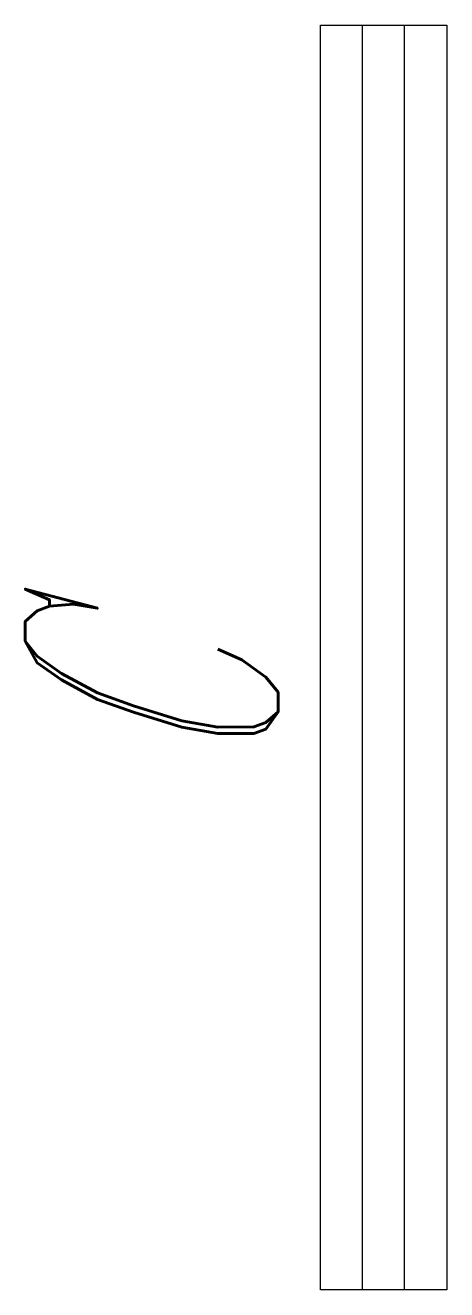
# Model space of a CAD drawing. Extents: x -333 to 0, y -1000 to 0.
import ezdxf

# ---------------------------------------------------------------- set-up
doc = ezdxf.new("R2010")
doc.units = 0
doc.header["$LTSCALE"] = 50
doc.header["$MEASUREMENT"] = 0
doc.layers.get('0').update_dxf_attribs({"linetype": 'CONTINUOUS'})
doc.styles.add('DIM', font='italic.shx', dxfattribs={"width": 0.6, "oblique": 10, "height": 6})

msp = doc.modelspace()

# ---------------------------------------------------------------- linework, layer by layer
for p, q in [((-100, -1000), (-100, 0)), ((-100, 0), (0, 0)), ((-66.7, -1000), (-66.7, 0)), ((-33.3, -1000), (-33.3, 0)), ((0, 0), (0, -1000)), ((0, -1000), (-100, -1000))]:
    msp.add_line(p, q)

# ---------------------------------------------------------------- texts
at = {"ltscale": 0.3, "style": 'DIM', "oblique": 10, "width": 0.6}
msp.add_attdef('C', (-133.5, -584), 'C2', height=200, rotation=90, dxfattribs=at)

doc.saveas('drawing.dxf')
